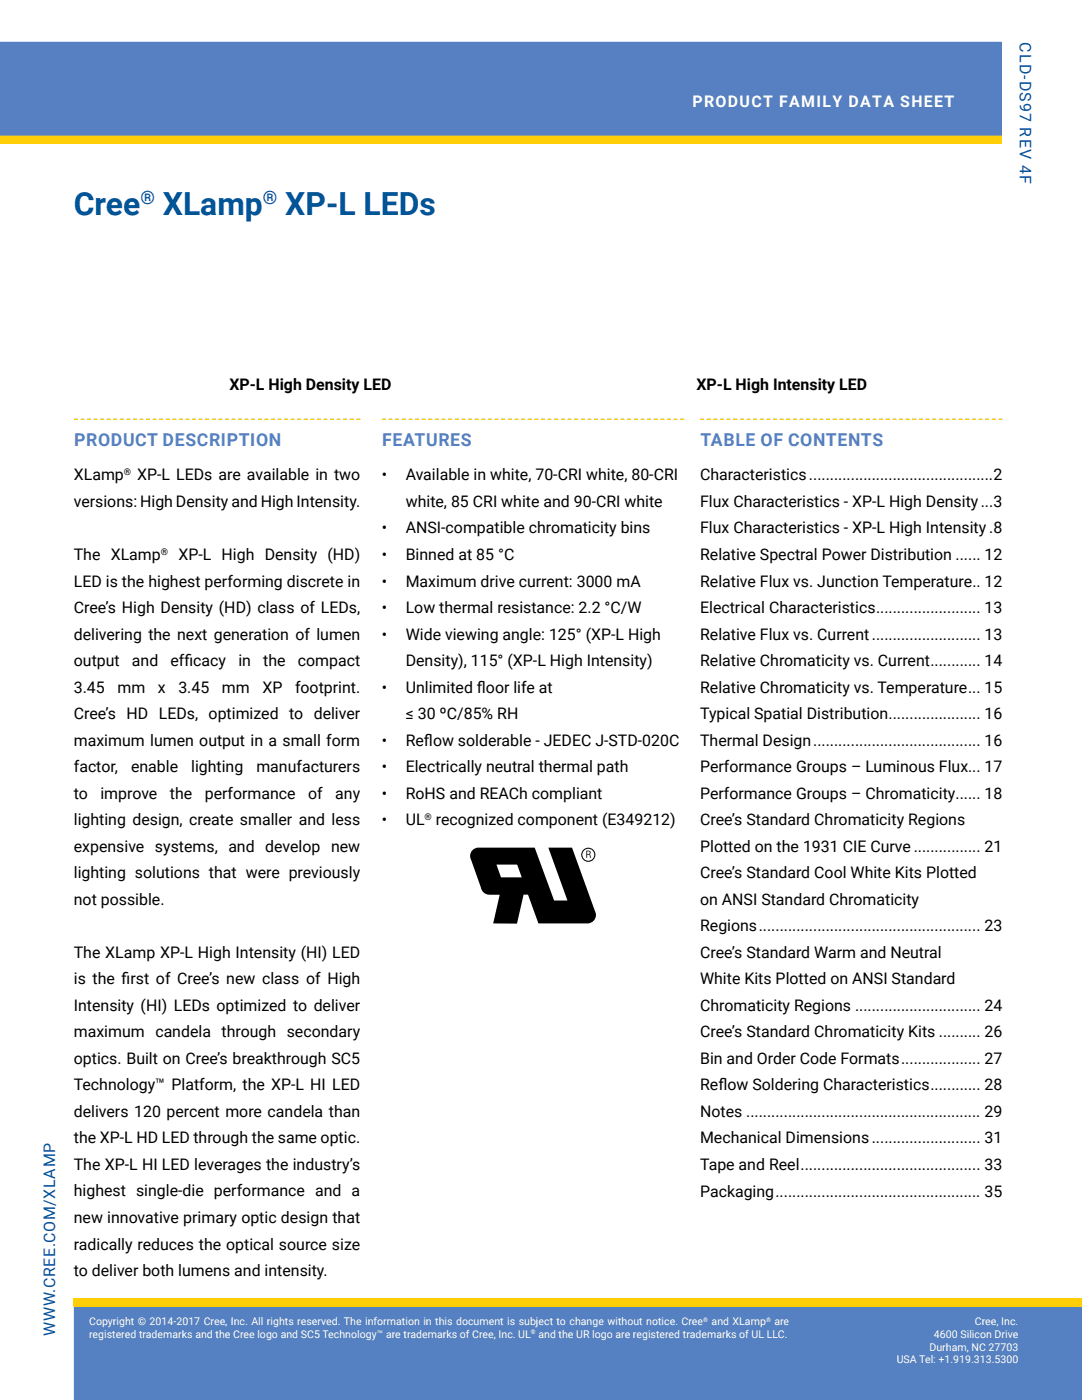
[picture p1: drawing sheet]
<svg xmlns="http://www.w3.org/2000/svg" width="216mm" height="279mm" viewBox="0 0 216 279" stroke-linecap="round" stroke-linejoin="round" font-family="sans-serif">
<defs><g id="words">
<g font-size="6.3" fill="#005596">
<text x="14.7" y="42.9">Cree</text>
<text x="32.5" y="42.9">XLamp</text>
<text x="56.9" y="42.9">XP-L LEDs</text>
</g>
<g font-size="3.7" fill="#005596">
<text x="28" y="40.7">®</text>
<text x="52.4" y="40.7">®</text>
</g>
<g font-size="3.5" fill="#5580c3">
<text x="14.8" y="89">Product Descrip ti on</text>
<text x="76.3" y="89">FEAT</text>
<text x="82.7" y="89">U</text>
<text x="82.7" y="89">R</text>
<text x="89.8" y="89">ES</text>
<text x="139.8" y="89">T bl</text>
<text x="139.8" y="89">a</text>
<text x="146.7" y="89">e</text>
<text x="151.8" y="89">of Contents</text>
</g>
<g font-size="3.2" fill="#005596">
<text x="203.5" y="8.4" transform="rotate(90 203.5 8.4)">CLD-DS97 Rev 4F</text>
<text x="11" y="237.1" transform="rotate(-90 11 237.1)">a</text>
<text x="11" y="257.1" transform="rotate(-90 11 257.1)">r</text>
<text x="11" y="266.6" transform="rotate(-90 11 266.6)">www.cee.com/Xlmp</text>
</g>
<text font-size="3.2" fill="#fff" x="138.2" y="21.4">Product family data sheet</text>
<g font-size="3.2">
<text x="45.8" y="77.8">XP-L High Density LED</text>
<text x="139" y="77.8">XP-L High Intensity LED</text>
<text x="14.7" y="95.9">XLamp</text>
<text x="27.4" y="95.9">XP-L LEDs are available in two</text>
<text x="76.2" y="95.9">•</text>
<text x="81" y="95.9">Available in white, 70-CRI white, 80‑CRI</text>
<text x="139.7" y="95.9">Characteristics............................................2</text>
<text x="14.7" y="101.2">versions: High Density and High Intensity.</text>
<text x="81" y="101.2">white, 85 CRI white and 90‑CRI white</text>
<text x="139.7" y="101.2">Flux Characteristics - XP-L High Density...3</text>
<text x="76.2" y="106.5">•</text>
<text x="81" y="106.5">ANSI‑compatible chromaticity bins</text>
<text x="139.7" y="106.5">Flux Characteristics - XP-L High Intensity .8</text>
<text x="14.7" y="111.8">The XLamp</text>
<text x="35.6" y="111.8">XP-L High Density (HD)</text>
<text x="76.2" y="111.8">•</text>
<text x="81" y="111.8">Binned at 85 °C</text>
<text x="139.7" y="111.8">Relative Spectral Power Distribution ...... 12</text>
<text x="14.7" y="117.1">LED is the highest performing discrete in</text>
<text x="76.2" y="117.1">•</text>
<text x="81" y="117.1">Maximum drive current: 3000 mA</text>
<text x="139.7" y="117.1">Relative Flux vs. Junction Temperature.. 12</text>
<text x="14.7" y="122.3">Cree’s High Density (HD) class of LEDs,</text>
<text x="76.2" y="122.3">•</text>
<text x="81" y="122.3">Low thermal resistance: 2.2 °C/W</text>
<text x="139.7" y="122.3">Electrical Characteristics......................... 13</text>
<text x="14.7" y="127.6">delivering the next generation of lumen</text>
<text x="76.2" y="127.6">•</text>
<text x="81" y="127.6">Wide viewing angle: 125° (XP-L High</text>
<text x="139.7" y="127.6">Relative Flux vs. Current.......................... 13</text>
<text x="14.7" y="132.9">output</text>
<text x="26.3" y="132.9">and</text>
<text x="34" y="132.9">eff</text>
<text x="36.8" y="132.9">icacy</text>
<text x="47.6" y="132.9">in</text>
<text x="52.5" y="132.9">the</text>
<text x="59.4" y="132.9">compact</text>
<text x="81" y="132.9">Density), 115° (XP-L High Intensity)</text>
<text x="139.7" y="132.9">Relative Chromaticity vs. Current............ 14</text>
<text x="14.7" y="138.2">3.45</text>
<text x="14.7" y="143.5">Cree’s HD LEDs, optimized to deliver</text>
<text x="23.4" y="138.2">mm</text>
<text x="31.5" y="138.2">x</text>
<text x="35.6" y="138.2">3.45</text>
<text x="44.3" y="138.2">mm</text>
<text x="52.4" y="138.2">XP</text>
<text x="58.9" y="138.2">footprint.</text>
<text x="76.2" y="138.2">•</text>
<text x="81" y="138.2">Unlimited f</text>
<text x="81" y="143.5">≤ 30 ºC/85% RH</text>
<text x="95.2" y="138.2">loor life at</text>
<text x="139.7" y="138.2">Relative Chromaticity vs. Temperature... 15</text>
<text x="139.7" y="143.5">Typical Spatial Distribution...................... 16</text>
<text x="14.7" y="148.8">maximum lumen output in a small form</text>
<text x="76.2" y="148.8">•</text>
<text x="81" y="148.8">Ref</text>
<text x="84.6" y="148.8">low solderable - JEDEC J‑STD‑020C</text>
<text x="139.7" y="148.8">Thermal Design........................................ 16</text>
<text x="14.7" y="154.1">factor,</text>
<text x="26.1" y="154.1">enable</text>
<text x="38.1" y="154.1">lighting</text>
<text x="51.2" y="154.1">manufacturers</text>
<text x="76.2" y="154.1">•</text>
<text x="81" y="154.1">Electrically neutral thermal path</text>
<text x="139.7" y="154.1">Performance Groups – Luminous Flux... 17</text>
<text x="14.7" y="159.4">to</text>
<text x="20" y="159.4">improve</text>
<text x="33.9" y="159.4">the</text>
<text x="40.9" y="159.4">performance</text>
<text x="61.5" y="159.4">of</text>
<text x="66.9" y="159.4">any</text>
<text x="76.2" y="159.4">•</text>
<text x="81" y="159.4">RoHS and REACh compliant</text>
<text x="139.7" y="159.4">Performance Groups – Chromaticity...... 18</text>
<text x="14.7" y="164.7">lighting design, create smaller and less</text>
<text x="76.2" y="164.7">•</text>
<text x="81" y="164.7">UL</text>
<text x="87" y="164.7">recognized component (E349212)</text>
<text x="139.7" y="164.7">Cree’s Standard Chromaticity Regions</text>
<text x="14.7" y="170">expensive systems, and develop new</text>
<text x="139.7" y="170">Plotted on the 1931 CIE Curve................ 21</text>
<text x="14.7" y="175.3">lighting solutions that were previously</text>
<text x="139.7" y="175.3">Cree’s Standard Cool White Kits Plotted</text>
<text x="14.7" y="180.6">not possible.</text>
<text x="139.7" y="180.6">on ANSI Standard Chromaticity</text>
<text x="139.7" y="185.9">Regions..................................................... 23</text>
<text x="14.7" y="191.1">The XLamp XP-L High Intensity (HI) LED</text>
<text x="139.7" y="191.2">Cree’s Standard Warm and Neutral</text>
<text x="14.7" y="196.4">is the f</text>
<text x="24.3" y="196.4">irst of Cree’s new class of High</text>
<text x="139.7" y="196.4">White Kits Plotted on ANSI Standard</text>
<text x="14.7" y="201.7">Intensity (HI) LEDs optimized to deliver</text>
<text x="139.7" y="201.7">Chromaticity Regions .............................. 24</text>
<text x="14.7" y="207">maximum candela through secondary</text>
<text x="139.7" y="207">Cree’s Standard Chromaticity Kits .......... 26</text>
<text x="14.7" y="212.3">optics. Built on Cree’s breakthrough SC5</text>
<text x="139.7" y="212.3">Bin and Order Code Formats................... 27</text>
<text x="14.7" y="217.6">Technology™ Platform, the XP-L HI LED</text>
<text x="139.7" y="217.6">Ref</text>
<text x="143.3" y="217.6">low Soldering Characteristics............ 28</text>
<text x="14.7" y="222.9">delivers 120 percent more candela than</text>
<text x="139.7" y="222.9">Notes ........................................................ 29</text>
<text x="14.7" y="228.2">the XP-L HD LED through the same optic.</text>
<text x="14.7" y="233.5">The XP-L HI LED leverages the industry’s</text>
<text x="139.7" y="233.5">Tape and Reel........................................... 33</text>
<text x="139.7" y="228.2">Mechanical Dimensions.......................... 31</text>
<text x="14.7" y="238.8">highest single-die performance and a</text>
<text x="139.7" y="238.8">Packaging................................................. 35</text>
<text x="14.7" y="244.1">new innovative primary optic design that</text>
<text x="14.7" y="249.4">radically reduces the optical source size</text>
<text x="14.7" y="254.7">to deliver both lumens and intensity.</text>
</g>
<g font-size="2.1" fill="#fff">
<text x="17.8" y="267">registered trademarks and the Cree logo and SC5 Technology™ are trademarks of Cree, Inc. UL</text>
<text x="17.8" y="264.5">Copyright © 2014-2017 Cree, Inc. All rights reserved. The information in this document is subject to change without notice. Cree</text>
<text x="107.4" y="267">and the UR logo are registered trademarks of UL LLC.</text>
<text x="142" y="264.5">and XLamp</text>
<text x="154.5" y="264.5">are</text>
<text x="185.5" y="269.6">Durham, NC 27703</text>
<text x="186.4" y="267">4600 Silicon Drive</text>
<text x="194.5" y="264.5">Cree, Inc.</text>
<text x="178.9" y="272.1">USA Tel: +1.919.313.5300</text>
</g>
<g font-size="1.9">
<text x="24.7" y="94.8">®</text>
<text x="32.1" y="110.7">®</text>
<text x="84.7" y="163.6">®</text>
</g>
<g font-size="1.2" fill="#fff">
<text x="140.3" y="263.8">®</text>
<text x="152.8" y="263.8">®</text>
<text x="105.9" y="266.3">®</text>
</g>
</g></defs>
<path d="M14.9 260.7h201v18.7h-201z" fill="#5580c1"/>
<path d="M215.9 260.7h-201v18.7" fill="none" stroke="#5580c1" stroke-width=".38"/>
<path d="M0 8.5h199.9v18.6h-199.9z" fill="#5680c1"/>
<path d="M0 8.3v.4h199.9v-.4zM0 27.1h199.9z" fill="#5381c2"/>
<path d="M0 27.1h199.9v1.5h-199.9z" fill="#ffce00"/>
<path d="M0 27.2h199.9v1.4h-199.9z" fill="#ffce06"/>
<path d="M0 27.2h199.9" fill="none" stroke="#ffce06" stroke-width=".35"/>
<path d="M14.7 259.1h201.2v1.6h-201.2z" fill="#ffce00"/>
<path d="M14.9 259.3h201v1.4h-201z" fill="#ffce06"/>
<path d="M215.9 259.3h-201v1.4" fill="none" stroke="#ffce06" stroke-width=".35"/>
<path d="M14.7 83.7h57.2M76.2 83.7h60.3M139.7 83.7h60.3" fill="none" stroke="#ffce00" stroke-width=".26" stroke-dasharray=".8 .5" stroke-linecap="butt"/>
<g fill="#000">
<path d="M117 169.8v1.4h.2v-.6h.4l.1 .6h.2l-.1-.6-.2-.1 .2-.2v-.4zM117.2 169.9l.4 .1v.3l-.4 .1z"/>
<path d="M116 170.6a1.41 1.41 0 0 0 2.8 0 1.41 1.41 0 0 0-2.8 0zM116.2 170.6a1.2 1.2 0 0 1 2.4 0 1.2 1.2 0 0 1-2.4 0z"/>
<path d="M94.3 169.6a1.66 1.66 0 0 0-.3 2l2 5.6a1.71 1.71 0 0 0 1.6 1.4h2.1l-1.3 5.7h4.8l1.3-5.8h.9l2 5.8h9.9a1.69 1.69 0 0 0 1.4-2.5l-4.6-12.6h-4.7l3.8 10.5h-2.6l-3.9-10.5h-11.2h-.5zM99.1 172.5h4.1l.9 2.6h-4.1z"/>
</g>
<use href="#words"/>
</svg>
